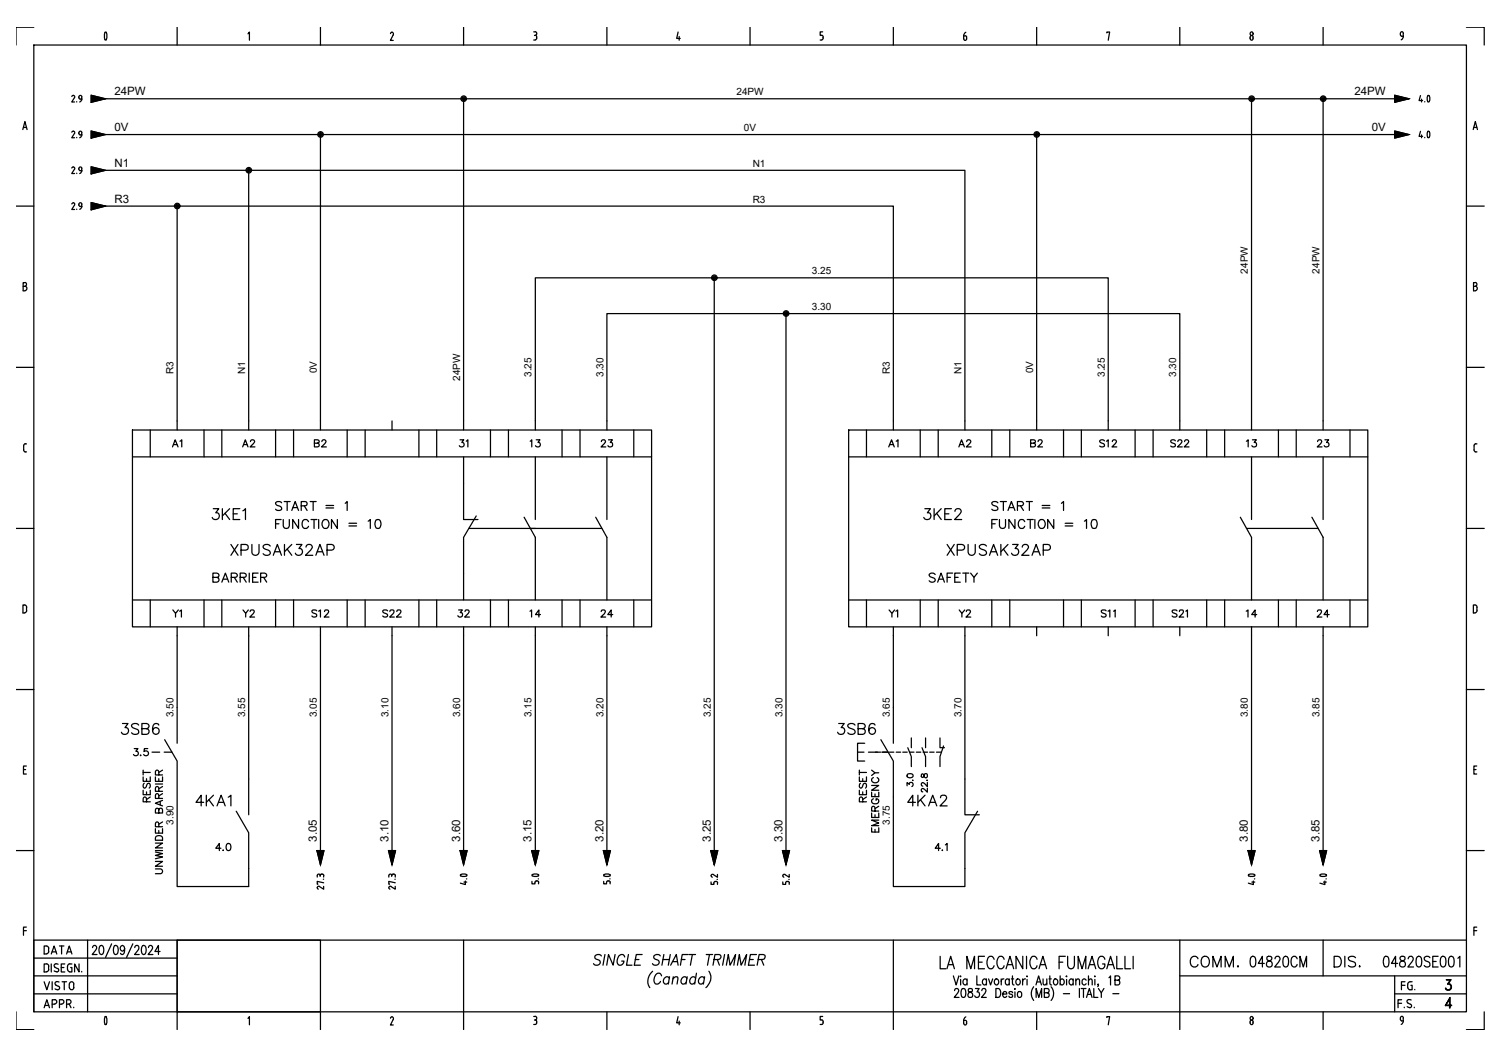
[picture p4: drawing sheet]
<svg xmlns="http://www.w3.org/2000/svg" width="297mm" height="210mm" viewBox="0 0 297 210" stroke-linecap="round" stroke-linejoin="round" font-family="sans-serif">
<defs><g id="words">
<g font-size="2.3">
<text x="22.7" y="18.9">24PW</text>
<text x="268.4" y="18.9">24PW</text>
<text x="22.7" y="26">0V</text>
<text x="271.8" y="26">0V</text>
<text x="22.7" y="33.1">N1</text>
<text x="22.7" y="40.1">R3</text>
<text x="62.8" y="166.8" transform="rotate(-90 62.8 166.8)">3.05</text>
<text x="77" y="166.8" transform="rotate(-90 77 166.8)">3.10</text>
<text x="91.2" y="166.8" transform="rotate(-90 91.2 166.8)">3.60</text>
<text x="105.3" y="166.8" transform="rotate(-90 105.3 166.8)">3.15</text>
<text x="119.6" y="166.8" transform="rotate(-90 119.6 166.8)">3.20</text>
<text x="140.8" y="166.8" transform="rotate(-90 140.8 166.8)">3.25</text>
<text x="155" y="166.8" transform="rotate(-90 155 166.8)">3.30</text>
<text x="247.3" y="166.8" transform="rotate(-90 247.3 166.8)">3.80</text>
<text x="261.5" y="166.8" transform="rotate(-90 261.5 166.8)">3.85</text>
</g>
<g font-size="2">
<text x="145.9" y="18.9">24PW</text>
<text x="147.4" y="26">0V</text>
<text x="149.2" y="33.1">N1</text>
<text x="149.2" y="40.1">R3</text>
<text x="160.9" y="54.4">3.25</text>
<text x="247.3" y="54.2" transform="rotate(-90 247.3 54.2)">24PW</text>
<text x="261.5" y="54.2" transform="rotate(-90 261.5 54.2)">24PW</text>
<text x="160.9" y="61.5">3.30</text>
<text x="34.4" y="74.1" transform="rotate(-90 34.4 74.1)">R3</text>
<text x="48.6" y="74.1" transform="rotate(-90 48.6 74.1)">N1</text>
<text x="62.8" y="74" transform="rotate(-90 62.8 74)">0V</text>
<text x="91.2" y="75.5" transform="rotate(-90 91.2 75.5)">24PW</text>
<text x="105.3" y="74.7" transform="rotate(-90 105.3 74.7)">3.25</text>
<text x="119.6" y="74.7" transform="rotate(-90 119.6 74.7)">3.30</text>
<text x="176.3" y="74.1" transform="rotate(-90 176.3 74.1)">R3</text>
<text x="190.5" y="74.1" transform="rotate(-90 190.5 74.1)">N1</text>
<text x="204.7" y="74" transform="rotate(-90 204.7 74)">0V</text>
<text x="218.9" y="74.7" transform="rotate(-90 218.9 74.7)">3.25</text>
<text x="233.1" y="74.7" transform="rotate(-90 233.1 74.7)">3.30</text>
<text x="34.4" y="142.1" transform="rotate(-90 34.4 142.1)">3.50</text>
<text x="48.6" y="142.1" transform="rotate(-90 48.6 142.1)">3.55</text>
<text x="62.8" y="142.1" transform="rotate(-90 62.8 142.1)">3.05</text>
<text x="77" y="142.1" transform="rotate(-90 77 142.1)">3.10</text>
<text x="91.2" y="142.1" transform="rotate(-90 91.2 142.1)">3.60</text>
<text x="105.3" y="142.1" transform="rotate(-90 105.3 142.1)">3.15</text>
<text x="119.6" y="142.1" transform="rotate(-90 119.6 142.1)">3.20</text>
<text x="140.8" y="142.1" transform="rotate(-90 140.8 142.1)">3.25</text>
<text x="155" y="142.1" transform="rotate(-90 155 142.1)">3.30</text>
<text x="176.3" y="142.1" transform="rotate(-90 176.3 142.1)">3.65</text>
<text x="190.5" y="142.1" transform="rotate(-90 190.5 142.1)">3.70</text>
<text x="247.3" y="142.1" transform="rotate(-90 247.3 142.1)">3.80</text>
<text x="261.5" y="142.1" transform="rotate(-90 261.5 142.1)">3.85</text>
<text x="34.4" y="163.4" transform="rotate(-90 34.4 163.4)">3.90</text>
<text x="176.3" y="163.4" transform="rotate(-90 176.3 163.4)">3.75</text>
</g>
</g></defs>
<g fill="none" stroke="#000" stroke-width=".25">
<path d="M6.7 8.9h283.9v191.7h-283.9zM6.7 5.4h-3.5v3.5M14.2 19.1l.3-.2a.3 .3 0 0 1 .3 .5l-.6 .8h.6M15.9 19.6h.3M16.2 19.2v.4M16.2 19.2a.34 .34 0 0 0-.4-.2 .34 .34 0 0 0-.2 .4 .34 .34 0 0 0 .3 .2M16.2 19.6v.3l-.4 .3M18.1 18.9l2.8 .7-2.8 .7zM20.8 6.4h.3M20.8 7.8h.3M20.8 6.4l-.1 .7 .1 .8M20.9 19.6h255.5"/>
<path d="M21.1 6.4l.1 .7-.1 .8M35.1 5.4v3.5M49.1 6.7l.3-.4v1.7M63.5 5.4v3.5M77.4 6.7l.3-.3a.38 .38 0 0 1 .2 .6M77.9 6.9l-.5 1.1h.5M91.9 5.4v3.5M91.9 19.6v65.6M105.8 6.3h.3a.38 .38 0 0 1 .3 .4 .38 .38 0 0 1-.5 .3M106.1 7l.3 .4M106.3 7.4v.1M106.4 7.5l-.2 .4h-.4"/>
<path d="M120.3 5.4v3.5M134.4 6.3l-.3 1.3h.7M134.6 7.2v.8M148.6 5.4v3.5M162.5 7.9h.3M162.8 7l.3 .4M163 6.3h-.5v.7h.3M163.1 7.4v.1M163.1 7.5l-.3 .4M177 5.4v3.5M191 7.6l.3 .4 .3-.4M191.2 7.1h-.2v.6"/>
<path d="M191.3 7.1l.2 .1 .1 .2M191.4 6.4l-.4 .4v.3M191.5 7.5v.2M205.4 5.4v3.5M219.3 6.5v-.2h.6l-.3 1.7M233.8 5.4v3.5M247.7 7.4l.3-.4 .3 .4M247.7 7.6l.3 .4 .3-.4M247.7 7.4v.2M248 19.6v65.6M248.3 7.4v.2M262.2 5.4v3.5"/>
<path d="M262.2 19.6v65.6M276.4 18.9l2.8 .7-2.8 .7zM277.5 6.7v.3l.3 .2M277.5 6.6l.3-.3 .3 .3M278.1 6.7v.5h-.3M278.1 7.1l-.2 .6-.2 .2M281.5 18.9l-.3 1h.7M281.7 19.6v.6M282.9 19h.3M282.9 19l-.1 .6 .1 .5M283.2 19l.1 .8-.2 .4-.2-.1M290.6 5.4h3.5v3.5"/>
<path d="M4.5 25.7l.4-1.6 .5 1.6M4.7 25.3h.6M14.2 26.2l.3-.2a.3 .3 0 0 1 .3 .5l-.6 .8h.6M14.2 33.3l.3-.2a.3 .3 0 0 1 .3 .4l-.6 .9h.6M15.2 20.1v.1M15.2 27.2v.1M15.2 34.3v.1M15.9 26.7h.3M15.9 33.8h.3M16.2 26.3v.4M16.2 33.4v.4M16.2 26.3a.34 .34 0 0 0-.4-.2 .34 .34 0 0 0-.2 .4 .34 .34 0 0 0 .3 .2"/>
<path d="M16.2 33.4a.34 .34 0 0 0-.4-.2 .34 .34 0 0 0-.2 .3 .34 .34 0 0 0 .3 .3M16.2 26.7v.3l-.4 .3M16.2 33.8v.2l-.4 .4M18.1 26l2.8 .7-2.8 .7zM18.1 33.1l2.8 .7-2.8 .7zM20.9 33.8h170.3v51.4M20.9 26.7h255.5M49.3 33.8v51.4M63.5 26.7v58.5M205.4 26.7v58.5M276.4 26l2.8 .7-2.8 .7zM281.5 26l-.3 1h.7"/>
<path d="M281.7 26.7v.6M282.3 20.1v.1M282.3 27.2v.1M282.9 26.1h.3M282.9 27.2h.3M282.9 26.1l-.1 .6 .1 .5M283.2 26.1l.2 .6-.2 .5M291.9 25.7l.4-1.6 .5 1.6M292 25.3h.6M3.2 40.9h3.5M4.6 56.8h.3M4.9 56h-.3v1.6h.3"/>
<path d="M5 56a.38 .38 0 0 1 .3 .4 .38 .38 0 0 1-.3 .3 .45 .45 0 0 1 .3 .5 .45 .45 0 0 1-.3 .4M14.5 40.2a.3 .3 0 0 1 .3 .4M14.5 40.2l-.3 .2M14.7 40.7l-.5 .8h.6M15.2 41.5h.1M15.6 40.5l.1 .3 .2 .1M15.6 40.5a.3 .3 0 0 1 .3-.3 .3 .3 0 0 1 .3 .3M15.9 40.9h.3M16.2 40.5v.4M16.2 40.9v.2l-.4 .4M18.1 40.1l2.8 .8-2.8 .7zM20.9 40.9h156.1v44.3"/>
<path d="M35.1 40.9v44.3M141.5 55.1v113.5M290.6 40.9h3.5M292 56.8h.3M292.3 56h-.3v1.6h.3M292.4 56a.38 .38 0 0 1 .3 .4 .38 .38 0 0 1-.3 .3 .45 .45 0 0 1 .3 .5 .45 .45 0 0 1-.3 .4M3.2 72.8h3.5M155.8 62.2v106.4M290.6 72.8h3.5M4.7 88.4v.8a.42 .42 0 0 0 .6 .4M5 88h.3M5 87.9l-.3 .5"/>
<path d="M26.2 85.2h102.9v39h-102.9zM26.2 90.6h102.9M29.8 85.2v5.4M34.2 88.6l.5-1.4 .6 1.4M34.4 88.1h.7M35.7 87.5l.3-.3v1.4M40.4 85.2v5.4M44 85.2v5.4M48.1 88.6l.5-1.4 .5 1.4M48.3 88.1h.7M49.6 87.5l.3-.3h.4l.1 .3-.2 .4-.6 .7h.9M54.6 85.2v5.4"/>
<path d="M55.8 99.7a.68 .68 0 0 0-1.2 .1l.4 .4 .6 .2 .2 .5a.81 .81 0 0 1-1.2 0M56.3 99.4h1.2M56.9 99.4v1.8M58.2 85.2v5.4M61.5 99.4h1.2M62.1 99.4v1.8M62.3 87.8h.8l.2-.3-.4-.3h-.6v1.4l.9-.2 .1-.3-.4-.3M63.8 87.5l.3-.3h.2l.3 .3-.2 .4-.7 .7h1M68.4 99.8l.4-.4v1.8M68.8 85.2v5.4M72.4 85.2v5.4M77.7 83.4v1.8"/>
<path d="M83 85.2v5.4M86.5 85.2v5.4M91.2 87.2h.7l-.4 .5a.48 .48 0 0 1 .4 .8 .48 .48 0 0 1-.9-.2M91.9 90.6v12.4h2.8M92.4 87.5l.3-.3v1.4M97.2 85.2v5.4M100.8 85.2v5.4M105.1 87.5l.3-.3v1.4M106.1 85.2v-30.1h113.5v30.1M106.1 90.6v12.4M106.3 87.2h.7l-.4 .5a.48 .48 0 0 1 .4 .8 .48 .48 0 0 1-.9-.2M111.4 85.2v5.4"/>
<path d="M114.9 85.2v5.4M119.2 87.5l.3-.3h.2l.3 .3-.2 .4-.7 .7h1M120.3 85.2v-23h113.5v23M120.3 90.6v12.4M120.6 87.2h.8l-.5 .5a.48 .48 0 0 1 .4 .8 .48 .48 0 0 1-.8-.2M125.6 85.2v5.4M168.2 85.2h102.8v39h-102.8zM168.2 90.6h102.8M171.7 85.2v5.4M176.1 88.6l.6-1.4 .5 1.4M176.3 88.1h.7M177.6 87.5l.3-.3v1.4"/>
<path d="M182.4 85.2v5.4M185.9 85.2v5.4M190 88.6l.5-1.4 .6 1.4M190.2 88.1h.7M191.6 87.5l.2-.3h.4l.2 .3-.2 .4-.7 .7h.9M196.5 85.2v5.4M197.7 99.7a.68 .68 0 0 0-1.2 .1l.4 .4 .7 .2 .1 .5a.81 .81 0 0 1-1.2 0M198.2 99.4h1.2M198.8 99.4v1.8M200.1 85.2v5.4M203.4 99.4h1.2M204 99.4v1.8"/>
<path d="M204.2 87.8h.8l.2-.3-.4-.3h-.6v1.4l.9-.2 .1-.3-.4-.3M205.7 87.5l.3-.3h.4l.1 .3-.2 .4-.7 .7h1M210.3 99.8l.4-.4v1.8M210.7 85.2v5.4M214.3 85.2v5.4M218.9 87.4a.53 .53 0 0 0-.6-.2 .53 .53 0 0 0-.4 .3l1 .7v.2l-.4 .2-.6-.2M219.3 87.5l.3-.3v1.4M220.4 87.5l.3-.3h.4l.1 .3-.2 .4-.7 .7h1M224.9 85.2v5.4M228.5 85.2v5.4M232.9 87.4a.5 .5 0 0 0-.5-.3 .5 .5 0 0 0-.4 .4l.1 .2 .7 .3 .1 .2v.2l-.3 .2-.6-.2M233.4 87.5l.3-.3h.4l.1 .3-.2 .4-.7 .7h1"/>
<path d="M234.7 87.5l.3-.3h.3l.2 .3-.2 .4-.6 .7h.9M239.1 85.2v5.4M242.7 85.2v5.4M247 87.5l.3-.3v1.4M248 90.6v12.4M248.2 87.2h.8l-.5 .5a.48 .48 0 0 1 .4 .8 .48 .48 0 0 1-.8-.2M253.3 85.2v5.4M256.9 85.2v5.4M261.1 87.5l.3-.3h.4l.1 .3-.2 .4-.7 .7h1M262.2 90.6v12.4M262.5 87.2h.8l-.4 .5a.48 .48 0 0 1 .3 .8 .48 .48 0 0 1-.8-.2M267.5 85.2v5.4"/>
<path d="M292.1 88.4v.8a.42 .42 0 0 0 .6 .4M292.4 88h.3M292.4 87.9l-.3 .5M3.2 104.7h3.5M4.9 119.9h-.3v1.6h.3M4.9 119.9l.3 .2 .1 .3M26.2 118.9h102.9M29.8 118.9v5.3M40.4 118.9v5.3M42.2 114.4h1l.2-.3-.1-.3-.3-.2h-.8v1.8h.8a.48 .48 0 0 0 .4-.5 .48 .48 0 0 0-.4-.5M42.3 100.8h1.1l-.6 .8a.71 .71 0 0 1 .5 1.2 .71 .71 0 0 1-1.2-.2M44 115.4l.7-1.8 .6 1.8"/>
<path d="M44 118.9v5.3M44.1 100.8v2.2M44.2 114.8h.9M44.6 101.7l.9 1.3M45.5 100.8l-1.4 1.5M45.8 107.9l1.4 2.2M45.8 114.4h1l.2-.5-.4-.3h-.8v1.8M46.2 101.8h.8M46.4 114.4l.6 1M47.2 107.9l-1.4 2.2M47.5 100.8h-1.3v2.2h1.3M47.6 114.4h1l.2-.3-.1-.3-.3-.2h-.8v1.8"/>
<path d="M47.8 109l1.2-.1 .2-.2-.1-.6-.4-.2h-.9v2.2M48.1 101.2l.5-.4v2.2M48.2 114.4l.6 1M49.4 113.6v1.8M49.9 107.9v1.6a.71 .71 0 0 0 .7 .6 .71 .71 0 0 0 .7-.6v-1.6M50.1 114.4h.6M51.2 113.6h-1.1v1.8h1.1M51.6 114.4h1.1l.1-.5-.4-.3h-.8v1.8M52.2 114.4l.6 1M53.6 108.2a.78 .78 0 0 0-.8-.3 .78 .78 0 0 0-.7 .5l.4 .4 .7 .2a.52 .52 0 0 1 .4 .6 .52 .52 0 0 1-.5 .5h-.5l-.5-.4M54.2 110.1l.8-2.2 .8 2.2M54.5 109.4h1"/>
<path d="M54.6 118.9v5.3M54.6 103.8h.7M55.7 103h-1.1v1.7M56.1 103v1.2a.61 .61 0 0 0 .6 .5 .61 .61 0 0 0 .6-.5v-1.2M56.4 107.9v2.2M56.9 108.8l.9 1.3M57.8 101.2l.7-1.8 .7 1.8M57.8 107.9l-1.4 1.5M58.1 100.6h.8M58.2 118.9v5.3M58.7 107.9h1.1l-.6 .8a.71 .71 0 0 1 .6 1.2 .71 .71 0 0 1-1.3-.3M59.2 103v1.7l-1.2-1.7v1.7"/>
<path d="M59.7 100.3l1-.1 .2-.3-.2-.4-1-.1v1.8M60.3 100.3l.6 .9M60.6 108.4l.1-.3a.66 .66 0 0 1 1.1 0l.1 .2-.1 .4-1.3 1.4h1.5M61.1 103.4a.65 .65 0 0 0-.7-.4 .65 .65 0 0 0-.5 .6v.5a.65 .65 0 0 0 .5 .6 .65 .65 0 0 0 .7-.4M61.6 103h1.2M62.2 103v1.7M62.6 110.1l.8-2.2 .8 2.2M62.9 109.4h1M63.1 103v1.7M64 103.2a.67 .67 0 0 1 .7-.2 .67 .67 0 0 1 .5 .6v.5a.69 .69 0 0 1-.7 .7 .69 .69 0 0 1-.7-.7zM64.6 100.2h1.5M64.6 100.7h1.5"/>
<path d="M64.8 109h.9a.57 .57 0 0 0 .5-.5 .57 .57 0 0 0-.5-.6h-.9v2.2M66.9 103v1.7l-1.2-1.7v1.7M68.8 118.9v5.3M69.1 103.7h1.6M69.1 104.2h1.6M72.4 118.9v5.3M73 103.3l.4-.3v1.7M74.5 103a.61 .61 0 0 1 .9 .3 .92 .92 0 0 1-.6 1.4 .98 .98 0 0 1-.4-1.4zM83 118.9v5.3M86.5 118.9v5.3M92.9 104.7h26.4M94.4 102.3l-2.5 4.2v12.4"/>
<path d="M97.2 118.9v5.3M100.8 118.9v5.3M103.9 102.5l2.2 4v12.4M111.4 118.9v5.3M114.9 118.9v5.3M118 102.5l2.3 4v12.4M125.6 118.9v5.3M168.2 118.9h102.8M171.7 118.9v5.3M182.4 118.9v5.3M183.3 100.8h1.1l-.6 .8a.72 .72 0 0 1 .6 1.1 .72 .72 0 0 1-1.2 .1l-.1-.2M185.1 100.8v2.2"/>
<path d="M185.3 113.9a.67 .67 0 0 0-.6-.3 .67 .67 0 0 0-.6 .4l.2 .3 .8 .3 .2 .5a.74 .74 0 0 1-1.2 0M185.6 101.7l.9 1.3M185.8 115.4l.7-1.8 .6 1.8M185.9 118.9v5.3M186.1 114.8h.8M186.5 100.8l-1.4 1.5M187.2 101.8h.8M187.7 114.4h.6M187.7 107.9l1.4 2.2M188.5 100.8h-1.3v2.2h1.3M188.8 113.6h-1.1v1.8M189.1 107.9l-1.4 2.2"/>
<path d="M189.2 114.4h.7M189.2 101.4l.1-.4a.66 .66 0 0 1 1.1 0l.1 .2-.1 .4-1.2 1.4h1.4M189.7 109h.9a.56 .56 0 0 0 .5-.3 .56 .56 0 0 0-.1-.6l-.4-.2h-.9v2.2M190.3 113.6h-1.1v1.8h1.1M190.8 113.6h1.2M191.4 113.6v1.8M191.8 107.9v1.6a.71 .71 0 0 0 .7 .6 .71 .71 0 0 0 .8-.6v-1.6M192.3 113.6l.7 .8 .7-.8M193 114.4v1M195.5 108.2a.78 .78 0 0 0-.8-.3 .78 .78 0 0 0-.6 .5l.4 .4 .6 .2a.52 .52 0 0 1 .4 .6 .52 .52 0 0 1-.5 .5h-.4l-.5-.4M196.1 110.1l.8-2.2 .8 2.2M196.4 109.4h1"/>
<path d="M196.5 118.9v5.3M196.5 103.8h.7M197.6 103h-1.1v1.7M198 103v1.2a.61 .61 0 0 0 .6 .5 .61 .61 0 0 0 .6-.5v-1.2M198.3 107.9v2.2M198.8 108.8l.9 1.3M199.7 101.2l.7-1.8 .7 1.8M199.7 107.9l-1.4 1.5M200 100.6h.8M200.1 118.9v5.3M200.7 107.9h1.1l-.6 .8a.71 .71 0 0 1 .5 1.2 .71 .71 0 0 1-1.3-.3M201.1 103v1.7l-1.2-1.7v1.7"/>
<path d="M201.6 100.3l1-.1 .2-.4-.2-.3-1-.1v1.8M202.2 100.3l.6 .9M202.6 108.4l.1-.3a.66 .66 0 0 1 1 0l.1 .2-.1 .4-1.2 1.4h1.4M203.1 103.4a.65 .65 0 0 0-.8-.4 .65 .65 0 0 0-.5 .6v.5a.65 .65 0 0 0 .5 .6 .65 .65 0 0 0 .8-.4M203.6 103h1.2M204.2 103v1.7M204.5 110.1l.8-2.2 .8 2.2M204.8 109.4h1M205.1 103v1.7M205.9 103.2a.67 .67 0 0 1 .8-.2 .67 .67 0 0 1 .4 .6v.5a.69 .69 0 0 1-.7 .7 .69 .69 0 0 1-.7-.7zM206.5 100.2h1.5M206.5 100.7h1.5"/>
<path d="M206.7 109h.9a.57 .57 0 0 0 .6-.5 .57 .57 0 0 0-.6-.6h-.9v2.2M208.8 103v1.7l-1.2-1.7v1.7M210.7 118.9v5.3M211.1 103.7h1.5M211.1 104.2h1.5M214.3 118.9v5.3M214.9 103.3l.4-.3v1.7M216.5 103a.61 .61 0 0 1 .8 .3 1.46 1.46 0 0 1-.1 1.4 .59 .59 0 0 1-.9-.3 1.38 1.38 0 0 1 .2-1.4zM224.9 118.9v5.3M228.5 118.9v5.3M239.1 118.9v5.3M242.7 118.9v5.3"/>
<path d="M245.8 102.5l2.2 4v12.4M247 104.7h14.2M253.3 118.9v5.3M256.9 118.9v5.3M260 102.5l2.2 4v12.4M267.5 118.9v5.3M290.6 104.7h3.5M3.2 136.7h3.5M5.3 120.4v.6M5.3 121l-.1 .2-.3 .3M34.3 120.9l.5 .7 .5-.7M34.8 121.6v.7"/>
<path d="M35.1 124.2v23.1M35.6 121.1l.3-.2v1.4M48.2 120.9l.5 .7 .5-.7M48.7 121.6v.7M49.3 124.2v37.3M49.6 121.2a.42 .42 0 0 1 .3-.3 .42 .42 0 0 1 .5 .2l-.2 .5-.7 .7h.9M62.8 121.1l-.4-.2-.6 .2 .1 .3 .8 .3 .1 .4a.62 .62 0 0 1-1 0M63.1 121.1l.4-.2v1.4M63.5 124.2v44.4M64.3 121.2l.3-.3h.4l.1 .2-.2 .5-.7 .7h1M76.8 121.1l-.4-.2-.6 .2 .2 .3 .7 .3 .1 .4a.62 .62 0 0 1-1 0M77.3 121.2l.1-.3 .6 .1v.4l-.8 .9h.9"/>
<path d="M77.7 124.2v44.4M78.6 121.2l.3-.3h.4l.1 .2-.2 .5-.6 .7h.9M90.9 120.9h.7l-.4 .5a.47 .47 0 0 1 .5 .5 .47 .47 0 0 1-.4 .5 .47 .47 0 0 1-.6-.4M91.9 124.2v44.4M92.1 121.2a.42 .42 0 0 1 .4-.3 .42 .42 0 0 1 .5 .2l-.3 .5-.6 .7h.9M105 121.1l.3-.2v1.4M106.1 124.2v44.4M107.1 121.8h-1l.7-.9v1.4M119.1 121.2l.3-.3h.4l.1 .2-.1 .5-.7 .7h.9M120.3 124.2v44.4M121.4 121.8h-1l.7-.9v1.4M176.2 120.9l.5 .7 .6-.7"/>
<path d="M176.7 121.6v.7M177 124.2v23.1M177.5 121.1l.4-.2v1.4M190.1 120.9l.5 .7 .6-.7M190.6 121.6v.7M191.2 124.2v37.3h2.9M191.5 121.2a.42 .42 0 0 1 .4-.3 .42 .42 0 0 1 .4 .2l-.2 .5-.7 .7h1M205.4 124.2v1.8M219.2 121.1l-.4-.2-.6 .2 .2 .3 .7 .3 .1 .4a.62 .62 0 0 1-1 0M219.6 121.1l.3-.2v1.4M219.6 124.2v1.8M220.7 121.1l.3-.2v1.4"/>
<path d="M233.2 121.1l-.3-.2-.6 .2 .1 .3 .8 .3v.4a.6 .6 0 0 1-.9 0M233.7 121.2l.1-.2 .2-.1h.4l.1 .2-.2 .5-.7 .7h1M233.8 124.2v1.8M235 121.1l.3-.2v1.4M246.9 121.1l.4-.2v1.4M248 124.2v44.4M249 121.8h-1l.7-.9v1.4M261.1 121.2l.2-.3h.5l.1 .2-.2 .5-.7 .7h.9M262.2 124.2v44.4M263.4 121.8h-1l.6-.9v1.4M290.6 136.7h3.5M292.7 121l-.1-.9-.1-.1-.5-.1v1.6h.3"/>
<path d="M292.7 121l-.1 .2-.3 .3M4.7 152.5h.4M5.2 151.8h-.5v1.6h.5M24.3 143.4h1.1l-.6 .8a.71 .71 0 0 1 .5 1.2 .71 .71 0 0 1-1.2-.3M26.6 148.4h.7l-.4 .5a.48 .48 0 0 1 .4 .8 .48 .48 0 0 1-.8-.2M27.5 143.7a.79 .79 0 0 0-.8-.3 .79 .79 0 0 0-.6 .5 1.39 1.39 0 0 0 1.2 .7 .53 .53 0 0 1 0 .9 .98 .98 0 0 1-1.2-.3M27.9 149.6l-.1 .1h.1M28.1 144.4h.9a.51 .51 0 0 0 .4-.8l-.4-.2h-.9v2.2h.9a.57 .57 0 0 0 .5-.6 .57 .57 0 0 0-.5-.6M28.4 156.6v.9h1.4v-.9M28.4 154v.9h1.4v-.9M28.4 153.1h1.4M28.4 152.6v1"/>
<path d="M28.6 155.3a.54 .54 0 0 0-.3 .5 .54 .54 0 0 0 .4 .4l.3-.2 .2-.6 .4-.1a.62 .62 0 0 1 0 .9M29 158.9v-.8l-.4-.1-.2 .3v.6h1.4M29 154.3v.6M29 157v.5M29.3 148.4h-.7l-.1 .6a.51 .51 0 0 1 .8 0 .51 .51 0 0 1-.1 .7 .51 .51 0 0 1-.7-.2M29.8 158l-.8 .5M30.1 149.1h1.5M30.8 154v.9h1.4v-.9M30.8 155.4h1.4M31.5 143.7a.62 .62 0 0 0-.9-.2 1.3 1.3 0 0 0 .2 2.1 .67 .67 0 0 0 .8-.6 .67 .67 0 0 0-.6-.8 .67 .67 0 0 0-.8 .6M31.5 158.3l-.1-.9-.2-.1-.3 .1-.1 .9h1.4M31.5 156.8l-.1-.8-.2-.1-.3 .1-.1 .2v.6h1.4"/>
<path d="M31.5 153.6l-.1-.8-.2-.2-.3 .1-.1 .3v.6h1.4M31.5 154.3v.6M31.8 158.9v.6M32.2 158.6l-1.4 .6 1.4 .5M32.2 157.3l-.7 .5M32.2 155.9l-.7 .5M32.2 152.6l-.7 .5M32.5 149.1h1.6M32.6 146.6l2.5 4.2v24.9h14.2v-10.6l-2.5-4.3M40.4 159h-1.6l1.1-1.4v2.1M40.9 157.6v2.1M41.4 158.5l.9 1.2"/>
<path d="M42.3 157.6l-1.4 1.4M43 159.7l.8-2.1 .8 2.1M43.3 159h1M45.2 158l.6-.4v2.1M166.2 143.4h1.1l-.6 .8a.71 .71 0 0 1 .5 1.2 .71 .71 0 0 1-1.2-.3M169.4 143.7a.81 .81 0 0 0-.8-.3 .81 .81 0 0 0-.6 .5 1.39 1.39 0 0 0 1.2 .7l.2 .3v.3a.94 .94 0 0 1-1.4 0M169.9 149.1h1.3M170 144.4h1a.51 .51 0 0 0 .3-.8l-.3-.2h-1v2.2h1a.57 .57 0 0 0 .5-.6 .57 .57 0 0 0-.5-.6M170.3 156.6v.9h1.4v-.9M170.3 154v.9h1.4v-.9M170.3 153.1h1.4M170.3 152.6v1"/>
<path d="M170.5 155.3a.53 .53 0 0 0-.2 .5 .53 .53 0 0 0 .3 .4l.7-.9h.2l.2 .3-.2 .6M171 158.9l-.1-.8-.3-.1-.3 .3v.6h1.4M171 154.3v.6M171 157v.5M171.3 147.3h-1.4v3.5h1.4M171.7 158l-.7 .5M172.1 149.1h2.4M172.7 157v.9h1.4v-.9M172.7 155.7h1.4l-1.4 .9h1.4M172.7 152.6l.7 .6-.7 .5M173.1 158.3a.5 .5 0 0 0-.4 .6 .5 .5 0 0 0 .5 .4h.4a.5 .5 0 0 0 .5-.5 .5 .5 0 0 0-.5-.5v.3M173.1 154.1a.52 .52 0 0 0-.4 .6 .52 .52 0 0 0 .5 .5h.4a.53 .53 0 0 0 .5-.5 .53 .53 0 0 0-.3-.6"/>
<path d="M173.4 143.7a.62 .62 0 0 0-.9-.2 1.3 1.3 0 0 0 .3 2.1 .67 .67 0 0 0 .7-.6 .67 .67 0 0 0-.6-.8 .67 .67 0 0 0-.7 .6M173.4 157.4v.5M173.4 153.2h.7M174.1 159.8l-.7 .5M174.6 146.6l2.4 4.2v24.9h14.2v-10.6l2.5-4.3M174.7 149.1h1.3M176.2 149.1h.9M177.6 149.1h.9M178.9 149.1h.9M179.7 155.8v-.7l.5 .4a.41 .41 0 0 1 .4-.4 .41 .41 0 0 1 .4 .3 .41 .41 0 0 1-.3 .5M179.8 153.5l.4-.1a.51 .51 0 0 1 .7 .4 .64 .64 0 0 1-.6 .4 .64 .64 0 0 1-.6-.5zM179.9 148.2l.7 1.8v1.9"/>
<path d="M180.2 149.1h.9M180.6 146.3v1.9M180.9 154.6l-.1 .1M181.4 159h-1.5l1-1.4v2.1M181.6 149.1h.9M181.9 157.6v2.1M182.4 158.5l.9 1.2M182.6 153.5v.4l.2 .2 .6-.7a.43 .43 0 0 1 .4 .3 .43 .43 0 0 1-.2 .5l-.5-.2-.1-.5zM182.7 148.2l.7 1.8v1.9M182.9 149.1h.9M183.3 157.6l-1.4 1.4M183.4 146.3v1.9"/>
<path d="M183.7 154.6v.1M183.8 156.2v.8l-.9-.7-.3 .2 .1 .4 .1 .1M183.8 155.1v.8l-.6-.6-.4-.2a.36 .36 0 0 0-.3 .4 .36 .36 0 0 0 .3 .3M184 159.7l.8-2.1 .8 2.1M184.2 149.1h.9M184.3 159h1M185.6 149.1h.9M186.3 146.3v1.9h.8M186.4 158.1v-.3a.69 .69 0 0 1 1.2 .2l-.3 .7-1 1h1.4M187 147.8l-.7 2.2v1.9M292.1 152.5h.4M292.6 151.8h-.5v1.6h.5"/>
<path d="M3.2 168.6h3.5M30.8 172.2h1l.4 .4-.1 .4-.3 .2h-1M30.8 170.7h1.4l-1.4 1h1.4M30.8 168.9l1.4 .3-1.4 .3 1.4 .4-1.4 .3M30.8 167.1h1.4l-1.4 1h1.4M30.8 164.3v.8h1.4v-.8M30.8 168.6h1.4M30.9 165.9a.77 .77 0 0 1 .9-.2 .77 .77 0 0 1 .4 .8h-1.4zM31.5 163.9l-.1-.8-.3-.2-.3 .4v.6h1.4M31.5 160.5l.3-.3 .3 .1 .1 .2v.6h-1.4l.1-.8 .3-.1 .2 .1 .1 .8M31.5 164.6v.5M32.2 162.9l-.7 .5"/>
<path d="M43.8 168.1h-1l.7-.9v1.4M44.2 168.5h.1M45 167.3a.45 .45 0 0 1 .7 .2v.8a.45 .45 0 0 1-.4 .3 .45 .45 0 0 1-.4-.3l-.1-.5zM62.8 168.6h1.4l-.7 2.8zM62.9 173.6v.2M62.9 173.5a.3 .3 0 0 1 .3-.3 .3 .3 0 0 1 .3 .3M63.4 173.6v.1M63.7 173.3h.2M63.7 173.2l-.3 .3M63.9 173.2l.3 .3M64.1 174.3h.1M64.1 175.7v.5l-.8-.5a.3 .3 0 0 0-.4 .2l.2 .3"/>
<path d="M64.1 175l-1.2-.3v.6h.1M64.1 173.6v.2M77 168.6h1.4l-.7 2.8zM77 173.6v.2M77.5 175.7a.3 .3 0 0 0-.5 .2l.3 .3M77.6 173.6v.1M77.9 173.3h.1M77.9 173.2l-.3 .3a.3 .3 0 0 0-.3-.3 .3 .3 0 0 0-.3 .3M78.1 173.2l.3 .3M78.2 174.3h.1M78.3 175.7v.5l-.8-.5M78.3 175l-1.3-.3v.6h.2"/>
<path d="M78.3 173.6v.2M91.2 168.6h1.4l-.7 2.8zM91.3 173.6l-.1-.1a.94 .94 0 0 1 1.3 0v.1M91.3 173.6l.6 .1 .5-.1M91.9 174.8h.6M92.2 174.6v.7l-1-.3M92.4 174.2h.1M105.3 168.6h1.5l-.7 2.8zM105.4 174.7v.5h.6v-.3M105.5 173.3v.3M105.5 173.6l.6 .1 .6-.1M105.5 173.4l.9-.2 .3 .2v.2"/>
<path d="M106.3 174.6h.1M106.3 174.6l-.3 .3M106.5 174.6l.3 .3M106.6 174.2h.1M106.7 174.9v.3M119.6 168.6h1.4l-.7 2.8zM119.6 174.7v.5h.6v-.3M119.7 173.3v.3M119.7 173.6l.6 .1 .5-.1M119.7 173.4l.6-.2 .5 .2M120.5 174.6h.1M120.5 174.6l-.3 .3"/>
<path d="M120.6 174.6l.3 .3M120.8 174.2h.1M120.9 173.3v.3M120.9 174.9v.3M140.8 168.6h1.4l-.7 2.8zM140.9 174.8v.5h.6v-.3M140.9 173.6l.3 .3M141.7 174.7h.2M141.8 174.7l-.3 .3M141.9 174.7l.3 .3M142.1 174.3h.1M142.2 173.3v.6l-.8-.6a.3 .3 0 0 0-.5 .3"/>
<path d="M142.2 175v.3M155 168.6h1.5l-.7 2.8zM155.1 174.8v.5h.6v-.3M156 174.7h.1M156 174.7l-.3 .3M156.1 174.7l.3 .3M156.3 174.3h.1M156.4 173.3v.6l-.8-.6a.3 .3 0 0 0-.5 .3l.2 .3M156.4 175v.3M172.7 164.1v.8h1.4v-.8M172.7 161.1v.9h1.4v-.9M173.4 160.8l-.1-.9-.2-.1-.2 .1-.2 .2v.7h1.4"/>
<path d="M173.4 161.5v.5M173.4 164.4v.5M174.1 162.6h-1.4l1.4 .5-1.4 .6h1.4M186.3 168.1h-1l.7-.9v1.4M186.7 168.5h.1M187.3 167.5l.4-.3v1.4M247.3 168.6h1.4l-.7 2.8zM247.4 173.6v-.1a.94 .94 0 0 1 1.3 0l-.1 .1M247.5 173.6l.5 .1 .6-.1M248.1 174.8h.5M248.4 174.6v.7l-1-.3M248.6 174.2h.1"/>
<path d="M261.5 168.6h1.4l-.7 2.8zM261.6 173.6l-.1-.1a.94 .94 0 0 1 1.4 0l-.1 .1M261.6 173.6l.6 .1 .6-.1M262.3 174.8h.5M262.5 174.6v.7l-1-.3M262.7 174.2h.1M290.6 168.6h3.5M4.7 184.5h.5M5.2 183.8h-.5v1.6M6.7 189.9h28.4M6.7 193.4h28.4M6.7 197h28.4"/>
<path d="M8.7 199.7l.6-1.5 .5 1.5M8.7 194.6l.6 1.6 .5-1.6M8.9 199.3h.8M9.2 187.5h-.5v1.6h.5M9.2 191.1h-.5v1.6h.5M9.2 187.5l.2 .1 .3 .4M9.2 191l.2 .1 .3 .4M9.6 188v.6M9.6 191.5v.7M9.7 188.6l-.1 .2-.4 .3M9.7 192.1l-.3 .5h-.2M10.2 189.1l.5-1.6 .6 1.6"/>
<path d="M10.2 191.1v1.6M10.3 188.7h.8M10.3 199h.5M10.3 194.6v1.6M10.7 192.4l.6 .2M10.8 198.2h-.5v1.5M10.8 198.1a.44 .44 0 0 1 .5 .5 .44 .44 0 0 1-.5 .4M10.9 191.7l.5 .3M11.1 191l.4 .1M11.1 195.3l.5 .2M11.1 191l-.4 .3 .2 .4M11.4 192l.2 .4-.3 .3"/>
<path d="M11.6 195.5a.41 .41 0 0 1 .1 .6 .41 .41 0 0 1-.6 0l-.2-.1M11.7 194.6a.43 .43 0 0 0-.6 0 .43 .43 0 0 0 0 .7M11.8 187.5h.9M11.8 199h.4M12.1 191.8h.6M12.2 198.2h-.4v1.5M12.2 187.5v1.6M12.2 198.1a.44 .44 0 0 1 .5 .5 .44 .44 0 0 1-.5 .4M12.3 194.6h.9M12.7 194.6v1.6M12.8 191.1h-.7v1.6h.7M13.2 189.1l.5-1.6 .6 1.6"/>
<path d="M13.2 199h.4M13.3 188.7h.8M13.4 191.5v.7M13.4 192.2l.1 .2 .3 .2M13.6 198.2h-.4v1.5M13.6 198.1a.44 .44 0 0 1 .5 .5 .44 .44 0 0 1-.5 .4M13.7 199l.4 .7M13.7 195.1v.7M13.8 195a.44 .44 0 0 1 .4-.4 .44 .44 0 0 1 .4 .4M13.8 195.7a.44 .44 0 0 0 .4 .5 .44 .44 0 0 0 .4-.5M13.8 191.1h.5M13.8 191l-.3 .2-.1 .3"/>
<path d="M14 191.8h.3v.9h-.5M14.6 195.1v.7M14.6 199.6v.1M15.7 191.1v1.6l-.9-1.6v1.6M16.2 192.5v.2M17.4 186.3v14.3M18.3 187.8v-.1a.43 .43 0 0 1 .7-.3 .43 .43 0 0 1 .1 .7l-.8 1.1h.9M19.8 187.5l.4-.1a1.22 1.22 0 0 1 0 1.8h-.2a1.29 1.29 0 0 1-.2-1.7zM22.1 187.1l-1.2 2.7M22.6 187.5l.4-.1a1.16 1.16 0 0 1 0 1.8h-.1a1.4 1.4 0 0 1-.3-1.7zM24.7 188l-.2 .4a.49 .49 0 0 1-.7-.4 .49 .49 0 0 1 .7-.5 1.29 1.29 0 0 1-.2 1.7l-.4-.3M26.3 187.1l-1.2 2.7"/>
<path d="M26.7 187.8l.3-.4 .5 .2v.5l-.8 1.1h.9M28.2 187.5l.3-.1a1.16 1.16 0 0 1 0 1.8h-.1a1.34 1.34 0 0 1-.2-1.7zM29.4 187.8v-.1a.43 .43 0 0 1 .6-.3 .43 .43 0 0 1 .2 .7l-.8 1.1h.9M31.7 188.6h-1l.7-1.2v1.8M35.1 186.3v17.8M35.1 186.3h28.4v14.3h-28.4zM91.9 186.3v17.8M119.2 189.5a.69 .69 0 0 0-.8-.3 .69 .69 0 0 0-.5 .7l.8 .4a.54 .54 0 0 1 .2 .6 .54 .54 0 0 1-.5 .4l-.6-.1-.2-.2M119.9 189.2l-.4 2.1M121.9 189.2l-.4 2.1-.9-2.1-.4 2.1M123.8 189.7l-.2-.4a.85 .85 0 0 0-1.2 .7 .98 .98 0 0 0 .3 1.3 .81 .81 0 0 0 .9-.8h-.4M124.5 189.2l-.4 2.1h1.1"/>
<path d="M125.9 190.2h.7M127.2 189.2h-1.1l-.4 2.1h1.2M129.3 192.5a2.47 2.47 0 0 0-.5 3.3M130.8 189.5a.69 .69 0 0 0-.8-.3 .69 .69 0 0 0-.4 .7l.8 .4a.54 .54 0 0 1 .2 .6 .54 .54 0 0 1-.5 .4l-.7-.1-.1-.2M131.1 193.4l-.2-.4a.83 .83 0 0 0-1.2 .7 1.1 1.1 0 0 0 .3 1.4 .83 .83 0 0 0 .9-.6M131.4 190.2h1.2M131.6 189.2l-.4 2.1M132.6 193.9a.71 .71 0 0 0-1 0 .71 .71 0 0 0 .1 1 .56 .56 0 0 0 .8-.2M132.7 193.6l-.3 1.5M132.8 189.2l-.4 2.1M132.9 191.3l1.1-2.1 .4 2.1M133.3 190.6h.9"/>
<path d="M133.4 194l.5-.4 .4 .1-.1 1.4M133.4 193.6l-.2 1.5M135 190.2h.7M136.1 193.9a.52 .52 0 0 0-.5-.3 .52 .52 0 0 0-.5 .3 .64 .64 0 0 0-.2 .7 .64 .64 0 0 0 .6 .5l.5-.4M136.2 193.6l-.3 1.5M136.4 189.2h-1.2l-.4 2.1M136.6 189.2h1.2M137.2 189.2l-.4 2.1M137.8 193.9a.52 .52 0 0 0-.5-.3 .52 .52 0 0 0-.5 .3 .64 .64 0 0 0-.1 .7 .64 .64 0 0 0 .6 .5l.4-.4M138 192.9l-.3 2.2M139.6 193.9l-.2-.2a.75 .75 0 0 0-.9 .4 .75 .75 0 0 0 .2 1h.3l.4-.4M139.6 193.6l-.2 1.5"/>
<path d="M139.9 189.2h1.3M140.5 192.5a2.39 2.39 0 0 1-.6 3.3M140.6 189.2l-.4 2.1M141.5 190.2h.8a.5 .5 0 0 0 .5-.4 .5 .5 0 0 0-.3-.6h-.8l-.4 2.1M142.1 190.2l.5 1.1M143.6 189.2l-.4 2.1M143.9 191.3l.4-2.1 .4 2.1 1.1-2.1-.4 2.1M146.1 191.3l.4-2.1 .4 2.1 1.1-2.1-.4 2.1M148.5 190.2h.8M149.9 189.2h-1.2l-.4 2.1h1.2M150.2 190.2h.9a.56 .56 0 0 0 .4-.9l-1.1-.1-.4 2.1M150.9 190.2l.4 1.1"/>
<path d="M177 186.3v17.8M186.3 189.5v2.5h1.1M187.6 192l.8-2.5 .7 2.5M187.9 191.2h.9M188.9 193.4l.6 1.8 .5-1.8M189.2 196.4v-.3a.42 .42 0 0 1 .6-.1 .42 .42 0 0 1 .1 .6l-.8 1.1h.9M190.4 193.4v.2zM190.4 194.1v1.1M190.6 196l.4-.1a1.18 1.18 0 0 1 0 1.8h-.1a1 1 0 0 1-.4-1.4zM191.6 192v-2.5l.8 2.5 .7-2.5v2.5M191.6 194.3a.4 .4 0 0 0-.3-.3 .4 .4 0 0 0-.4 .3l-.1 .4a.53 .53 0 0 0 .5 .5l.3-.2M191.6 194v1.2"/>
<path d="M191.9 196v.5a.63 .63 0 0 1 .8 .4 .63 .63 0 0 1-.3 .8 .56 .56 0 0 1-.6-.6 .56 .56 0 0 1 .7-.5 .39 .39 0 0 0 .1-.6zM193.3 195.9h.7l-.4 .7a.53 .53 0 0 1 .5 .8 .53 .53 0 0 1-1 0M193.6 193.4v1.8h.8M193.9 190.7h.7M194.6 196.4l.1-.4a.49 .49 0 0 1 .7 .2 .49 .49 0 0 1-.2 .6l-.7 .9h.9M195.1 189.5h-1.2v2.5h1.2M195.5 194.3a.4 .4 0 0 0-.4-.3 .4 .4 0 0 0-.4 .3v.4a.53 .53 0 0 0 .5 .5l.3-.2M195.5 194v1.2M195.9 194l.4 1.2 .4-1.2M197 190.1a.65 .65 0 0 0-1-.4 1.65 1.65 0 0 0 .1 2.3 .68 .68 0 0 0 .9-.6M197.1 194.3a.4 .4 0 0 1 .4-.3 .4 .4 0 0 1 .3 .3l.1 .4a.53 .53 0 0 1-.5 .5l-.3-.2zM197.3 195.9a.93 .93 0 0 1 1 .5 .93 .93 0 0 1-.1 1l-.4 .3h-.5z"/>
<path d="M198.4 194v1.2M198.7 197h.8l-.1-.3a.55 .55 0 0 0-.8 .3 .55 .55 0 0 0 .6 .7l.3-.3M198.9 194a.48 .48 0 0 0-.5 .6M199 190.1a.65 .65 0 0 0-1.1-.4 1.65 1.65 0 0 0 .2 2.3 .68 .68 0 0 0 .9-.6M199.4 192l.7-2.5 .8 2.5M199.6 191.2h1M200 194.3l-.1-.2a.38 .38 0 0 0-.7 .2v.3a.5 .5 0 0 0 .5 .6l.3-.2M200 194v1.2M200.4 194h.5M200.6 193.4v1.5l.1 .2 .2 .1M200.7 196.8a.4 .4 0 0 0-.4-.3 .4 .4 0 0 0-.4 .3l.2 .2 .5 .2 .1 .2a.4 .4 0 0 1-.4 .3 .4 .4 0 0 1-.4-.3M201.1 195.9v.2z"/>
<path d="M201.1 196.6v1.1M201.4 194.3l.1-.2a.36 .36 0 0 1 .6 .2l.1 .4a.53 .53 0 0 1-.6 .5l-.2-.2zM201.8 196.6a.53 .53 0 0 1 .7 .5 .53 .53 0 0 1-.7 .5l-.2-.4zM202.6 194v1.2M202.7 189.5v2.5l-1.4-2.5v2.5M203.2 194a.53 .53 0 0 0-.6 .6M203.4 189.5v2.5M203.5 193.4v.2zM203.5 194.1v1.1M204.8 195.6a2.22 2.22 0 0 0 0 2.7M205.3 195.2l.5-1.8 .6 1.8M205.3 197.7v-1.8l.5 1.8 .6-1.8v1.8"/>
<path d="M205.5 190.1a.65 .65 0 0 0-1-.4 1.65 1.65 0 0 0 .1 2.3 .68 .68 0 0 0 .9-.6M205.5 194.6h.7M205.9 192l.8-2.5 .7 2.5M206.2 191.2h.9M206.7 194l.1 1.1 .3 .1 .3-.3M206.9 196.8l.9-.1 .1-.3-.1-.4-.9-.1v1.8h.6l.3-.2 .1-.4-.4-.3M207.4 194v1.2M207.9 194h.4M208 193.4v1.5l.1 .2 .3 .1M208.3 195.6a2.09 2.09 0 0 1 0 2.7M208.9 194.1a.38 .38 0 0 1 .7 .2v.4a.53 .53 0 0 1-.5 .5l-.4-.5zM209.9 190.7h.7"/>
<path d="M210.1 194.3a.4 .4 0 0 1 .3-.3 .4 .4 0 0 1 .4 .3l.1 .4a.53 .53 0 0 1-.5 .5l-.3-.2M210.1 193.4v1.8M210.7 197h1.2M211.1 189.5h-1.2v2.5M211.3 193.4v.2zM211.3 194.1v1.1M211.6 189.5v1.8a.67 .67 0 0 0 .6 .7 .67 .67 0 0 0 .7-.7v-1.8M212.7 194.3a.4 .4 0 0 0-.4-.3 .4 .4 0 0 0-.4 .3l-.1 .4a.53 .53 0 0 0 .6 .5l.3-.2M212.7 194v1.2M213.2 194.4l.3-.4 .4 .1v1.1M213.2 194v1.2M213.6 192v-2.5l.8 2.5 .8-2.5v2.5"/>
<path d="M213.9 195.9v1.8M214.2 195.9h1M214.7 195.9v1.8M215.2 194.3a.42 .42 0 0 0-.4-.3 .42 .42 0 0 0-.3 .3l-.1 .3a.5 .5 0 0 0 .5 .6l.3-.2M215.3 197.7l.6-1.8 .5 1.8M215.5 197.1h.7M215.6 192l.8-2.5 .7 2.5M215.7 194.4l.3-.4 .4 .1v1.1M215.7 193.4v1.8M215.9 191.2h1M216.7 195.9v1.8h.9M217 193.4v.2z"/>
<path d="M217 194.1v1.1M217.7 195.1l-.1 .1-.1-.1h.2l-.2 .4M217.7 195.9l.5 .9v.9M218.8 195.9l-.6 .9M218.9 190.1a.65 .65 0 0 0-1-.4 1.65 1.65 0 0 0 .2 2.3 .73 .73 0 0 0 .8-.9h-.4M219.3 192l.8-2.5 .7 2.5M219.6 191.2h1M219.7 193.8l.4-.4v1.8M220.5 197h1.2M220.9 194.3l.9-.1 .1-.2-.1-.4-.2-.2h-.7v1.8h.7l.2-.1 .1-.5-.3-.3M221.3 189.5v2.5h1.2M222.9 189.5v2.5h1.1"/>
<path d="M224.5 189.5v2.5M233.8 193.4h56.8M233.8 186.3v17.8M237.4 190a.78 .78 0 0 0-.9-.4 .78 .78 0 0 0-.6 .8 .9 .9 0 0 0 .3 1.1 .9 .9 0 0 0 1.1-.1l.1-.2M238.2 189.8a.9 .9 0 0 1 1.2-.1 .9 .9 0 0 1 .2 1.2 .81 .81 0 0 1-.8 .8 .81 .81 0 0 1-.8-.8zM240.3 191.7v-2.2l.9 2.2 .8-2.2v2.2M242.8 191.7v-2.2l.8 2.2 .8-2.2v2.2M245.2 191.6l.1-.1 .1 .1-.1 .1zM248 189.7l.4-.2a.96 .96 0 0 1 .4 1.2l-.2 .9-.4 .1a.96 .96 0 0 1-.5-1.2zM250.5 191h-1.2l.9-1.5v2.2M251.1 189.7a.49 .49 0 0 0 .2 .7 .66 .66 0 0 1 .8 .6 .66 .66 0 0 1-.7 .7 .69 .69 0 0 1-.4-.9 .69 .69 0 0 1 .8-.4 .43 .43 0 0 0 .2-.5 .43 .43 0 0 0-.3-.4zM252.7 190l.1-.3a.57 .57 0 0 1 .8 .2 .57 .57 0 0 1-.2 .7l-.8 1.1h1.1"/>
<path d="M254.5 189.7l.3-.2a.96 .96 0 0 1 .5 1.2l-.2 .9-.4 .1a.96 .96 0 0 1-.5-1.2zM257 190a.62 .62 0 0 0-.7-.4 .62 .62 0 0 0-.5 .8 .89 .89 0 0 0 .8 1.3l.4-.5M257.6 191.7v-2.2l.7 2.2 .6-2.2v2.2M262.2 186.3v7.1M264.4 189.5h.7a1.13 1.13 0 0 1 .7 1.1 1.13 1.13 0 0 1-.7 1.1h-.7zM266.5 189.5v2.2M268.6 189.8a.82 .82 0 0 0-1.4 .2l.2 .4 .8 .2a.56 .56 0 0 1 .4 .8 .97 .97 0 0 1-1.4 0M269.4 191.5l.1 .1-.1 .1zM274.4 189.7l.4-.2a1 1 0 0 1 .4 1.2l-.2 .9-.4 .1a1.25 1.25 0 0 1-.4-1.8zM276.4 197h14.2M276.4 193.4v7.2M277 191h-1.3l.8-1.5v2.2"/>
<path d="M277 198.9h.7M277.5 189.7a.45 .45 0 0 0 .2 .7 .66 .66 0 0 1 .8 .6 .66 .66 0 0 1-.7 .7 .68 .68 0 0 1-.4-.9 .68 .68 0 0 1 .8-.4 .43 .43 0 0 0 .2-.5 .43 .43 0 0 0-.3-.4zM277.7 195.3h.7M277.7 198.2h-.7v1.5M278.3 199.6v.1M278.4 194.6h-.7v1.6M278.8 199.5l.6 .2M279 190v-.1a.54 .54 0 0 1 .7-.4l.3 .3a.75 .75 0 0 1-.2 .8l-.8 1.1h1.1M279.2 198.1l-.3 .2-.1 .3 .9 .7-.1 .3-.3 .1M279.2 198.1l.4 .1M279.6 195.3h.2v.9l-.6-.1-.2-.4M279.8 194.6l-.6 .1-.2 .1-.1 1"/>
<path d="M280.2 199.6v.1M280.4 196.1v.1M280.8 189.7l.5-.2a1.44 1.44 0 0 1 0 2.2h-.2a.96 .96 0 0 1-.5-1.2zM283.4 189.8a.57 .57 0 0 0-.8-.2 .57 .57 0 0 0-.3 .7l.7 .3a.55 .55 0 0 1 .3 .7 .55 .55 0 0 1-.7 .4l-.4-.3M283.9 190.6h.7M285 189.5h-1.1v2.2h1.1M285.6 189.7l.4-.2a.96 .96 0 0 1 .5 1.2l-.2 .9-.4 .1a.96 .96 0 0 1-.5-1.2zM286.5 199.2h1.2v.1h-1.3l.9-1.6v2.1h-.1v-1.8l-.7 1.3M286.5 196l.3 .2M286.9 195a.64 .64 0 0 1 .7 .5 .64 .64 0 0 1-.4 .7 .64 .64 0 0 1-.8-.3h.1a.56 .56 0 0 0 .5 .3 .56 .56 0 0 0 .5-.4M287.2 195.1a.63 .63 0 0 1 .4 .5 .63 .63 0 0 1-.4 .6M287.3 189.7l.4-.2a.96 .96 0 0 1 .4 1.2l-.2 .9-.4 .1a.96 .96 0 0 1-.5-1.2z"/>
<path d="M287.4 194.2h-.8h.9l-.6 .9M287.4 194.2l-.6 .9 .6 .1 .1 .3M288.9 189.9l.4-.4v2.2M290.6 186.3h-283.9v14.3M292.1 184.5h.5M292.6 183.8h-.5v1.6M3.2 200.6v3.5h3.5M20.8 201.6h.3M20.8 203h.3M20.8 201.6l-.1 .7 .1 .7M21.1 201.6l.1 .7-.1 .7M49.1 201.9l.3-.4v1.6"/>
<path d="M63.5 200.6v3.5M77.4 201.8l.3-.3a.38 .38 0 0 1 .2 .6M77.9 202.1l-.5 1.1h.5M105.8 201.5h.2M106.1 201.4a.38 .38 0 0 1 .3 .5 .38 .38 0 0 1-.5 .3M106.1 202.1l.3 .4M106.3 202.5v.2M106.4 202.7l-.2 .3-.4 .1M120.3 200.6v3.5M134.4 201.5l-.3 1.2h.7M134.6 202.4v.7M148.6 200.6v3.5"/>
<path d="M162.5 203.1h.3M162.8 202.1l.3 .4M163 201.5h-.5v.7h.3M163.1 202.5v.2M163.1 202.7l-.3 .4M191 202.2l.1 .9h.3l.2-.3M191 202.2h.2M191.3 202.3h.2l.1 .3M191.4 201.6l-.4 .4v.3M191.5 202.6v.2M205.4 200.6v3.5M219.3 201.7v-.2h.6l-.3 1.6"/>
<path d="M247.7 202.7l.3 .4 .3-.4M248.3 202.6v.1M248.3 202.5l-.3-.3-.2 .2-.1 .3M262.2 200.6v3.5M277.5 202l.3 .4M277.8 202.4h.3M278.1 201.8v.5M278.1 201.8l-.3-.4-.3 .2v.4M278.1 202.3l-.2 .6-.2 .2M294.1 200.6v3.5h-3.5"/>
<circle cx="91.9" cy="19.6" r=".55"/>
<circle cx="91.9" cy="19.6" r=".37"/>
<circle cx="91.9" cy="19.6" r=".19"/>
<circle cx="248" cy="6.7" r=".34"/>
<circle cx="248" cy="19.6" r=".55"/>
<circle cx="248" cy="19.6" r=".37"/>
<circle cx="248" cy="19.6" r=".19"/>
<circle cx="262.2" cy="19.6" r=".55"/>
<circle cx="262.2" cy="19.6" r=".37"/>
<circle cx="262.2" cy="19.6" r=".19"/>
<circle cx="49.3" cy="33.7" r=".55"/>
<circle cx="49.3" cy="33.7" r=".37"/>
<circle cx="49.3" cy="33.7" r=".19"/>
<circle cx="63.5" cy="26.7" r=".55"/>
<circle cx="63.5" cy="26.7" r=".37"/>
<circle cx="63.5" cy="26.7" r=".19"/>
<circle cx="205.4" cy="26.7" r=".55"/>
<circle cx="205.4" cy="26.7" r=".37"/>
<circle cx="205.4" cy="26.7" r=".19"/>
<circle cx="35.1" cy="40.8" r=".55"/>
<circle cx="35.1" cy="40.8" r=".37"/>
<circle cx="35.1" cy="40.8" r=".19"/>
<circle cx="141.6" cy="55.1" r=".55"/>
<circle cx="141.6" cy="55.1" r=".37"/>
<circle cx="141.6" cy="55.1" r=".19"/>
<circle cx="155.8" cy="62.1" r=".55"/>
<circle cx="155.8" cy="62.1" r=".37"/>
<circle cx="155.8" cy="62.1" r=".19"/>
<circle cx="248" cy="201.8" r=".34"/>
</g>
<g fill="#000" stroke="#000" stroke-width=".2">
<path d="M18.1 18.9l2.8 .7-2.8 .7zM276.4 18.9l2.8 .7-2.8 .7zM18.1 26l2.8 .7-2.8 .7zM18.1 33.1l2.8 .7-2.8 .7zM276.4 26l2.8 .7-2.8 .7zM18.1 40.1l2.8 .8-2.8 .7zM62.8 168.6h1.4l-.7 2.8zM77 168.6h1.4l-.7 2.8zM91.2 168.6h1.4l-.7 2.8zM105.3 168.6h1.5l-.7 2.8zM119.6 168.6h1.4l-.7 2.8zM140.8 168.6h1.4l-.7 2.8z"/>
<path d="M155 168.6h1.5l-.7 2.8zM247.3 168.6h1.4l-.7 2.8zM261.5 168.6h1.4l-.7 2.8z"/>
</g>
<use href="#words"/>
</svg>
